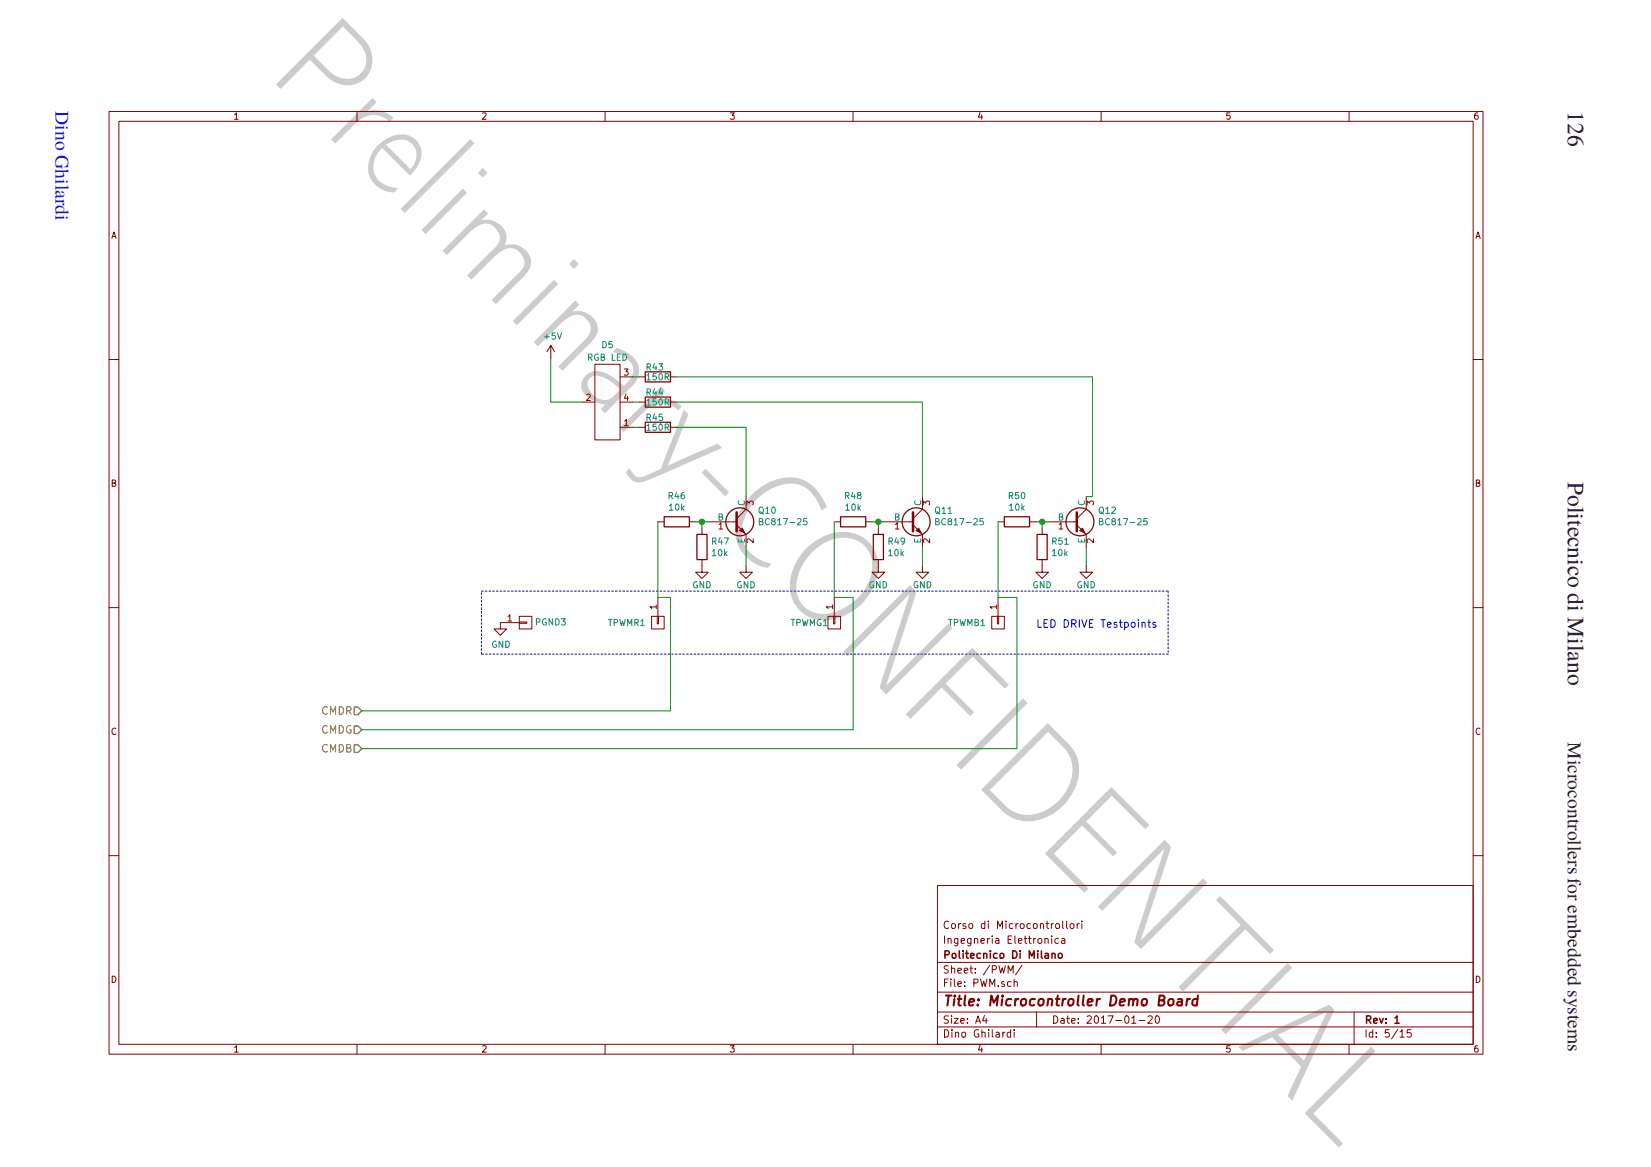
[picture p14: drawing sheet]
<svg xmlns="http://www.w3.org/2000/svg" width="297mm" height="210mm" viewBox="0 0 297 210" stroke-linecap="round" stroke-linejoin="round" font-family="sans-serif">
<defs><g id="words">
<text font-size="25.2" fill="#ccc" x="47.8" y="13.4" transform="rotate(45 47.8 13.4)">Preliminary-CONFIDENTIAL</text>
<text font-size="5.1" fill="#840000" x="88.8" y="112.8">p</text>
<g font-size="4.2" fill="#231f20">
<text x="282.1" y="20" transform="rotate(90 282.1 20)">126</text>
<text x="282.1" y="86.8" transform="rotate(90 282.1 86.8)">Politecnico di Milano</text>
</g>
<text font-size="3.5" fill="#1616ee" x="10" y="20" transform="rotate(90 10 20)">Dino Ghilardi</text>
<text font-size="3.5" fill="#231f20" x="282.1" y="133.5" transform="rotate(90 282.1 133.5)">Microcontrollers for embedded systems</text>
<text font-size="3" fill="#840000" x="170" y="181.3">Title: Mlcrocontroller Demo Board</text>
<text font-size="2.6" fill="#0000c2" x="186.7" y="112.8">LED DRIVE</text>
<text font-size="2.4" fill="#840000" x="245.7" y="184.4">Rev: 1</text>
<text font-size="2.3" fill="#840000" x="169.9" y="172.7">Polltecnlco DI Milano</text>
<text font-size="2.2" fill="#840000" x="175.4" y="184.3">A4</text>
<g font-size="2.1" fill="#840000">
<text x="169.8" y="169.9">lngegneria</text>
<text x="181.3" y="169.9">Elettronica</text>
</g>
<g font-size="2" fill="#840000">
<text x="169.8" y="167.2">Corsa di Microcontrollori</text>
<text x="245.6" y="186.8">Id: 5/15</text>
</g>
<g font-size="1.9" fill="#840000">
<text x="91.3" y="111.2">1</text>
<text x="169.8" y="186.8">Din a Ghi lard i</text>
</g>
<g font-size="1.8" fill="#008484">
<text x="97.9" y="61.2">+5V</text>
<text x="105.8" y="64.9">RGB LED</text>
<text x="108.3" y="62.7">D5</text>
<text x="136.5" y="92.5">Q10</text>
<text x="136.5" y="94.5">BC817-25</text>
<text x="168.2" y="92.5">Q11</text>
<text x="168.3" y="94.5">BC817-25</text>
<text x="197.7" y="92.5">Q12</text>
<text x="197.7" y="94.5">BC817-25</text>
<text x="124.7" y="105.9">GND</text>
<text x="132.6" y="105.9">GND</text>
<text x="156.4" y="105.9">GND</text>
<text x="164.4" y="105.9">GND</text>
<text x="185.9" y="105.9">GND</text>
<text x="193.9" y="105.9">GND</text>
<text x="96.4" y="112.8">PGND3</text>
<text x="109.4" y="112.8">TPWMR1</text>
<text x="142.2" y="112.8">TPWMG</text>
<text x="170.6" y="112.8">TPWMB1</text>
</g>
<text font-size="1.8" fill="#0000c2" x="198" y="112.8">Testpoints</text>
<g font-size="1.8" fill="#840000">
<text x="169.8" y="177.7">File:</text>
<text x="169.8" y="175.2">Sheet: /PWM/</text>
<text x="175.1" y="177.7">PWM.sch</text>
<text x="169.8" y="184.3">Size:</text>
<text x="189.4" y="184.2">Date: 2017-01-20</text>
</g>
</g></defs>
<g fill="none" stroke="#840000" stroke-width=".18">
<path d="M19.6 20.1h247.2v169.5h-247.2zM21.4 21.8h243.6v166h-243.6zM42.2 20.6l.3-.3v1.2M42.2 21.5h.7M64.2 20.1v1.7M86.8 20.4l.5-.1 .2 .3-.7 .9h.7M108.9 20.1v1.7M131.4 20.3h.7l-.4 .4 .4 .1v.5l-.2 .2-.5-.2M153.5 20.1v1.7M176.3 20.2l-.3 .9h.8M176.6 20.7v.8M198.1 20.1v1.7"/>
<path d="M221.3 20.3h-.5l-.1 .5 .2-.1 .3 .1 .1 .5-.2 .2-.4-.2M242.7 20.1v1.7M265.9 20.3l-.4 .1a.86 .86 0 0 0-.1 1h.5v-.4l-.2-.3-.3 .1-.1 .2M20.1 42.9l.4-1.2 .4 1.2M20.2 42.5h.6M265.5 42.9l.4-1.2 .4 1.2M265.6 42.5h.6M19.6 64.7h1.8M115 76.9h1.1M115 72.3h1.1M115 67.8h1.1M120.6 76.9h1.2"/>
<path d="M120.6 72.3h1.2M120.6 67.8h1.2M265 64.7h1.8M20.2 86.9l.5-.1 .1-.2-.1-.2-.5-.1v1.2h.4l.2-.4-.2-.2M132 93.9h.5M132.5 94.4l1.7 1.7M134.2 91.6l-1.7 1.7M265.6 86.9l.5-.1 .1-.2v-.2l-.6-.1v1.2h.5l.2-.4-.3-.2M19.6 109.3h1.8M265 109.3h1.8M20.8 131.1a.55 .55 0 0 0-.7 .4 .55 .55 0 0 0 .5 .6l.2-.1M266.3 131.1a.55 .55 0 0 0-.8 .4 .55 .55 0 0 0 .6 .6l.2-.1"/>
<path d="M19.6 153.9h1.8M168.7 159.3h96.3v28.5h-96.3zM265 153.9h1.8M20.2 175.6a.58 .58 0 0 1 .7 .6 .58 .58 0 0 1-.7 .5zM168.7 178.5h96.3M168.7 173.1h96.3M265.6 175.6a.58 .58 0 0 1 .7 .6 .58 .58 0 0 1-.7 .5zM42.2 188.4l.3-.3v1.1M42.2 189.2h.7M64.2 187.8v1.8M86.8 188.2l.5-.1 .2 .3-.7 .8h.7M108.9 187.8v1.8"/>
<path d="M131.4 188.1h.7l-.4 .4 .4 .1v.5l-.2 .1-.5-.1M153.5 187.8v1.8M168.7 182h96.3M168.7 184.7h96.3M176.3 188l-.3 .9h.8M176.6 188.5v.7M186.5 182v2.7M198.1 187.8v1.8M221.3 188.1h-.5l-.1 .5 .2-.1 .3 .1 .1 .5-.2 .1-.4-.1M242.7 187.8v1.8M243.6 182v5.8M265.9 188.1l-.4 .1a.86 .86 0 0 0-.1 1h.5v-.5l-.2-.2-.3 .1-.1 .1"/>
</g>
<g fill="none" stroke="#840000" stroke-width=".23">
<path d="M116.1 75.9h4.5v1.9h-4.5zM116.1 71.4h4.5v1.8h-4.5zM116.1 66.9h4.5v1.8h-4.5z"/>
<circle cx="133.1" cy="93.9" r="2.52"/>
</g>
<g fill="none" stroke="#008484" stroke-width=".18">
<path d="M116.4 77.4h.6M116.4 76.6l.3-.3v1.1M116.4 72.9h.6M116.4 72.1l.3-.4v1.2M116.4 68.3h.6M116.4 67.5l.3-.3v1.1M116.4 75.1l.6-.1v-.4l-.6-.1v1.1M116.4 70.6l.6-.1v-.4l-.6-.1v1.1M116.4 66h.6v-.5l-.6-.1v1.2M116.7 75.1l.3 .5M116.7 70.6l.3 .5M116.7 66l.3 .6"/>
<path d="M117.7 74.5l-.2 .7h.7M117.7 69.9l-.2 .8h.7M117.7 65.4l-.2 .8h.7M118 74.9v.7M118 70.4v.7M118 65.8v.8M118 76.3h-.5v.5l.4-.1 .2 .2v.3l-.2 .2-.4-.1M118 71.7h-.5v.6l.4-.1 .2 .2v.3l-.2 .2-.4-.1M118 67.2h-.5v.5l.4-.1 .2 .3v.2l-.2 .2-.4-.1M118.5 65.4h.7l-.4 .5 .4 .1v.4l-.2 .2-.5-.1M118.7 76.3h.1a.61 .61 0 0 1 .4 .5 .61 .61 0 0 1-.4 .6 .74 .74 0 0 1-.1-1.1zM118.7 71.8l.1-.1a.61 .61 0 0 1 .4 .6 .61 .61 0 0 1-.4 .6 .74 .74 0 0 1-.1-1.1z"/>
<path d="M118.7 67.3l.1-.1a.61 .61 0 0 1 .4 .6 .61 .61 0 0 1-.4 .5 .74 .74 0 0 1-.1-1zM118.8 69.9l-.2 .8h.7M119.1 70.4v.7M119.2 74.5h-.6v.5l.4-.1 .2 .3v.2l-.2 .2-.4-.1M119.7 76.9l.5-.1 .1-.4-.6-.1v1.1M119.7 72.3h.5l.1-.5-.6-.1v1.2M119.7 67.8l.5-.1 .1-.4-.6-.1v1.1M119.9 76.9l.4 .5M119.9 72.3l.4 .6M119.9 67.8l.4 .5"/>
</g>
<path d="M132.5 92.2v3.4" fill="none" stroke="#840000" stroke-width=".45"/>
<path d="M133.5 95l.5 .9-.9-.5z" fill="#840000"/>
<g fill="none" stroke="#840000" stroke-width=".18">
<path d="M118.4 93.9h1.1M124 93.9h1.2M126.3 95v1.1M127.4 93.9h4.6M129.4 94.3l.3-.3v1.1M129.4 95.1h.6M133.5 95l.5 .9-.9-.5zM134.2 89.3v2.3M134.2 96.1v2.3M134.4 90.8v-.7l.4 .4 .1-.3 .4-.1 .2 .2-.1 .5M135.5 96.9v.7l-.8-.7-.3 .2 .1 .5M126.3 100.7v2.2h1.1l-1.1 1.2-1.1-1.2h1.1"/>
<path d="M134.2 101.8v1.1h1.2l-1.2 1.2-1.1-1.2h1.1"/>
</g>
<g fill="none" stroke="#008484" stroke-width=".18">
<path d="M120.4 89.2l.5-.1 .1-.4-.6-.1v1.1M120.4 91.8h.7M120.4 91l.3-.4v1.2M120.6 89.2l.4 .5M121.6 90.8l.2-.2a.61 .61 0 0 1 .4 .6 .61 .61 0 0 1-.4 .6l-.3-.5zM121.7 88.5l-.3 .8h.7M122 89v.7M122.6 90.6v1.2M122.8 91.3l.3 .5M123.1 88.6l-.4 .1-.2 .4 .1 .5 .5 .1 .1-.2-.1-.4-.3-.1-.3 .2M123.1 91l-.5 .5M128.2 99.1l.3-.3v1.2"/>
<path d="M128.2 100h.6M128.2 97.3h.5l.1-.4-.6-.1v1.1M128.5 97.3l.3 .6M129.4 98.9l.1-.1a.61 .61 0 0 1 .4 .6 .61 .61 0 0 1-.4 .6l-.3-.5zM129.4 93l.5-.1 .1-.2-.1-.2-.5-.1v1.2h.4l.2-.2v-.2l-.2-.2M129.5 96.7l-.2 .8h.7M129.8 97.1v.8M130.3 96.8h.8l-.5 1.1M130.4 98.8v1.2M130.5 99.5l.3 .5M130.8 99.2l-.4 .4M132.8 96.9v.6h1.1v-.6"/>
<path d="M132.9 90.1a.5 .5 0 0 0 .5 .7 .5 .5 0 0 0 .4-.7M133.3 97.1v.4"/>
</g>
<path d="M119.5 92.9h4.5v1.9h-4.5zM125.4 96.1h1.8v4.6h-1.8z" fill="none" stroke="#840000" stroke-width=".23"/>
<path d="M125.2 93.9h2.2M126.3 93.9v1.1" fill="none" stroke="#008400" stroke-width=".18"/>
<circle cx="126.3" cy="93.9" r=".45" fill="#008400"/>
<circle cx="126.3" cy="93.9" r=".45" fill="none" stroke="#008400" stroke-width=".23"/>
<path d="M134.2 98.4v3.4" fill="none" stroke="#008400" stroke-width=".18"/>
<circle cx="164.8" cy="93.9" r="2.52" fill="none" stroke="#840000" stroke-width=".23"/>
<path d="M163.7 93.9h.6M164.3 94.4l1.7 1.7M166 91.6l-1.7 1.7" fill="none" stroke="#840000" stroke-width=".18"/>
<path d="M164.3 92.2v3.4" fill="none" stroke="#840000" stroke-width=".45"/>
<path d="M164.8 95.4l.5-.4 .4 .9z" fill="#840000"/>
<g fill="none" stroke="#840000" stroke-width=".18">
<path d="M150.1 93.9h1.1M155.8 93.9h1.1M158 95v1.1M159.2 93.9h4.5M161.1 95.1h.6M161.1 94.3l.3-.3v1.1M164.8 95.4l.5-.4 .4 .9zM166 89.3v2.3M166 96.1v2.3M166.1 90.8v-.7l.5 .4 .1-.3 .4-.1 .2 .2-.2 .5M167.3 96.9v.7l-.9-.7-.3 .2 .1 .5M158 100.7v2.2h1.2l-1.2 1.2-1.1-1.2h1.1"/>
<path d="M166 101.8v1.1h1.1l-1.1 1.2-1.2-1.2h1.2"/>
</g>
<g fill="none" stroke="#008484" stroke-width=".18">
<path d="M152.1 89.2l.6-.1v-.4l-.6-.1v1.1M152.2 91.8h.6M152.2 91l.3-.4v1.2M152.4 89.2l.3 .5M153.4 90.8l.1-.2a.61 .61 0 0 1 .4 .6 .61 .61 0 0 1-.4 .6l-.3-.5zM153.5 88.5l-.3 .8h.7M153.7 89v.7M154.4 90.6v1.2M154.5 89.1l-.2-.1v-.3l.4-.1 .2 .2v.2l-.6 .3v.3l.2 .1h.3l.1-.2v-.2l-.2-.2M154.5 91.3l.3 .5M154.8 91l-.4 .5M159.9 100h.6"/>
<path d="M159.9 99.1l.3-.3v1.2M159.9 97.3h.6v-.4l-.6-.1v1.1M160.2 97.3l.4 .6M161.1 98.9l.1-.1a.61 .61 0 0 1 .4 .6 .61 .61 0 0 1-.4 .6l-.2-.5zM161.1 93l.5-.1 .1-.2v-.2l-.6-.1v1.2h.4l.2-.2 .1-.2-.3-.2M161.3 96.7l-.3 .8h.7M161.5 97.1v.8M162.1 98.8v1.2M162.2 99.5l.3 .5M162.5 99.2l-.4 .4M162.7 97.3l-.2 .2-.3-.1-.1-.1 .1-.5h.3l.2 .1a.75 .75 0 0 1-.3 1h-.2M164.5 96.9v.6h1.2v-.6"/>
<path d="M164.6 90.1a.5 .5 0 0 0 .5 .7 .5 .5 0 0 0 .5-.7M165.1 97.1v.4"/>
</g>
<path d="M151.2 92.9h4.6v1.9h-4.6zM157.1 96.1h1.8v4.6h-1.8z" fill="none" stroke="#840000" stroke-width=".23"/>
<path d="M156.9 93.9h2.3M158 93.9v1.1" fill="none" stroke="#008400" stroke-width=".18"/>
<circle cx="158" cy="93.9" r=".45" fill="#008400"/>
<circle cx="158" cy="93.9" r=".45" fill="none" stroke="#008400" stroke-width=".23"/>
<path d="M166 98.4v3.4" fill="none" stroke="#008400" stroke-width=".18"/>
<circle cx="194.3" cy="93.9" r="2.52" fill="none" stroke="#840000" stroke-width=".23"/>
<path d="M193.2 93.9h.5M193.7 94.4l1.7 1.7M195.4 91.6l-1.7 1.7" fill="none" stroke="#840000" stroke-width=".18"/>
<path d="M193.7 92.2v3.4" fill="none" stroke="#840000" stroke-width=".45"/>
<path d="M194.8 95l.4 .9-.9-.5z" fill="#840000"/>
<g fill="none" stroke="#840000" stroke-width=".18">
<path d="M179.6 93.9h1.1M185.2 93.9h1.2M187.5 95v1.1M188.6 93.9h4.6M190.6 94.3l.3-.3v1.1M190.6 95.1h.6M194.3 95.4l.5-.4 .4 .9zM195.4 89.3v2.3M195.4 96.1v2.3M195.6 90.8v-.7l.4 .4 .1-.3 .4-.1 .2 .2-.1 .5M196.7 96.9v.7l-.8-.7-.3 .2 .1 .5M187.5 100.7v2.2h1.1l-1.1 1.2-1.1-1.2h1.1"/>
<path d="M195.4 101.8v1.1h1.2l-1.2 1.2-1.1-1.2h1.1"/>
</g>
<g fill="none" stroke="#008484" stroke-width=".18">
<path d="M181.6 89.2l.5-.1 .1-.4-.6-.1v1.1M181.6 91.8h.7M181.6 91l.3-.4v1.2M181.9 89.2l.3 .5M182.8 90.8l.2-.2a.61 .61 0 0 1 .4 .6 .61 .61 0 0 1-.4 .6l-.3-.5zM183.3 88.6h-.6l-.1 .5 .2-.1 .5 .1v.5l-.2 .1-.5-.1M183.8 90.6v1.2M183.8 88.7l.2-.1a.6 .6 0 0 1 .4 .5 .6 .6 0 0 1-.4 .6l-.3-.4zM184 91.3l.3 .5M184.3 91l-.5 .5M189.4 99.1l.3-.3v1.2M189.4 100h.6"/>
<path d="M189.4 97.3h.5l.1-.4-.6-.1v1.1M189.7 97.3l.3 .6M190.6 98.9l.1-.1a.61 .61 0 0 1 .4 .6 .61 .61 0 0 1-.4 .6l-.3-.5zM190.6 93l.5-.1 .1-.2-.1-.2-.5-.1v1.2h.4l.2-.2v-.2l-.2-.2M191.1 96.8h-.6v.5l.1-.1 .5 .1v.5l-.2 .1-.4-.1M191.6 97.1l.3-.3v1.1M191.6 97.9h.6M191.6 98.8v1.2M191.7 99.5l.3 .5M192 99.2l-.4 .4M194 96.9v.6h1.1v-.6M194.1 90.1a.5 .5 0 0 0 .5 .7 .5 .5 0 0 0 .4-.7"/>
<path d="M194.5 97.1v.4"/>
</g>
<path d="M180.7 92.9h4.5v1.9h-4.5zM186.6 96.1h1.8v4.6h-1.8z" fill="none" stroke="#840000" stroke-width=".23"/>
<path d="M186.4 93.9h2.2M187.5 93.9v1.1" fill="none" stroke="#008400" stroke-width=".18"/>
<circle cx="187.5" cy="93.9" r=".45" fill="#008400"/>
<circle cx="187.5" cy="93.9" r=".45" fill="none" stroke="#008400" stroke-width=".23"/>
<path d="M99.1 64.4v7.9h5.7M113.8 72.3h1.2M113.8 67.8h1.2M113.8 76.9h1.2M121.8 67.8h74.8v21.5h-1.2M121.8 76.9h12.4v12.4M121.8 72.3h44.2v17M118.4 93.9v13.6h2.2v20.4h-55.5M150.1 93.9v13.6h3.4v23.8h-88.4M179.6 93.9v13.6h3.4v27.2h-117.9M195.4 98.4v3.4" fill="none" stroke="#008400" stroke-width=".18"/>
<g fill="none" stroke="#840000" stroke-width=".18">
<path d="M99.1 62.1l-.7 1.2M99.8 63.3l-.7-1.2v2.3M104.8 72.3h2.2M105.6 71l.4-.1 .2 .3-.7 .8h.7M107 65.5h4.6v13.6h-4.6zM111.6 76.9h2.2M111.6 72.3h2.2M111.6 67.8h2.2M112.3 66.4h.7l-.4 .4 .3 .1 .1 .4-.2 .2-.5-.1M112.4 76.6h.6M112.4 75.7l.3-.3v1.2M112.6 70.8l-.2 .8h.7"/>
<path d="M112.9 71.3v.7M90 112h3.4M93.4 111.9h1.4v.2h-1.4zM93.4 110.9h2.3v2.2h-2.3zM117.2 110.9h2.3v2.2h-2.3zM118.1 109.2h-1.2l.3 .3M118.1 108.8v.7M118.2 110.9h.3v1.3h-.3zM118.4 107.5v3.4M149 110.9h2.2v2.2h-2.2zM149.8 109.2h-1.1l.3 .3M149.8 108.8v.7"/>
<path d="M150 110.9h.2v1.3h-.2zM150.1 107.5v3.4M178.4 110.9h2.3v2.2h-2.3zM179.3 109.2h-1.2l.4 .3M179.3 108.8v.7M179.4 110.9h.3v1.3h-.3zM179.6 107.5v3.4"/>
</g>
<path d="M89.3 115.4a.52 .52 0 0 0-.7 .5 .52 .52 0 0 0 .7 .5v-.4h-.2M90.5 115.3v1.2l-.7-1.2v1.2M91 115.3a.57 .57 0 0 1 .6 .6 .57 .57 0 0 1-.6 .6zM148.1 111.7l.4-.3v1.1M148.1 112.5h.7" fill="none" stroke="#008484" stroke-width=".18"/>
<g fill="none" stroke="#848400" stroke-width=".18">
<path d="M58.9 130.6a.63 .63 0 0 0-.9 .6 .63 .63 0 0 0 .8 .6l.1-.1M58.9 134a.63 .63 0 0 0-.9 .6 .63 .63 0 0 0 .8 .6l.1-.1M58.9 127.2a.63 .63 0 0 0-.9 .6 .63 .63 0 0 0 .8 .6l.1-.1M59.5 131.9v-1.4l.4 1 .5-1v1.4M59.5 135.3v-1.4l.4 1 .5-1v1.4M59.5 128.5v-1.4l.4 1 .5-1v1.4M61 130.5a.69 .69 0 0 1 .8 .7 .69 .69 0 0 1-.8 .7zM61 133.9a.69 .69 0 0 1 .8 .7 .69 .69 0 0 1-.8 .7zM61 127.1a.69 .69 0 0 1 .8 .7 .69 .69 0 0 1-.8 .7zM62.4 134.5h.6l.1-.2-.1-.3-.6-.1v1.4h.5l.2-.2 .1-.3-.4-.3M62.4 127.8l.6-.1 .2-.1-.1-.4-.7-.1v1.4M62.7 127.8l.5 .7"/>
<path d="M63.1 130.6a.63 .63 0 0 0-.8 .6 .63 .63 0 0 0 .8 .6l.1-.5h-.3"/>
</g>
<path d="M63.7 130.6h.7l.7 .7-.7 .6h-.7zM63.7 134h.7l.7 .7-.7 .6h-.7zM63.7 127.2h.7l.7 .7-.7 .6h-.7z" fill="none" stroke="#848400" stroke-width=".23"/>
<path d="M86.6 117.7v-11.4M86.6 106.3h123.6M210.2 106.3v11.4M210.2 117.7h-123.6" fill="none" stroke="#0000c2" stroke-width=".18" stroke-dasharray=".3 .4"/>
<use href="#words"/>
</svg>
